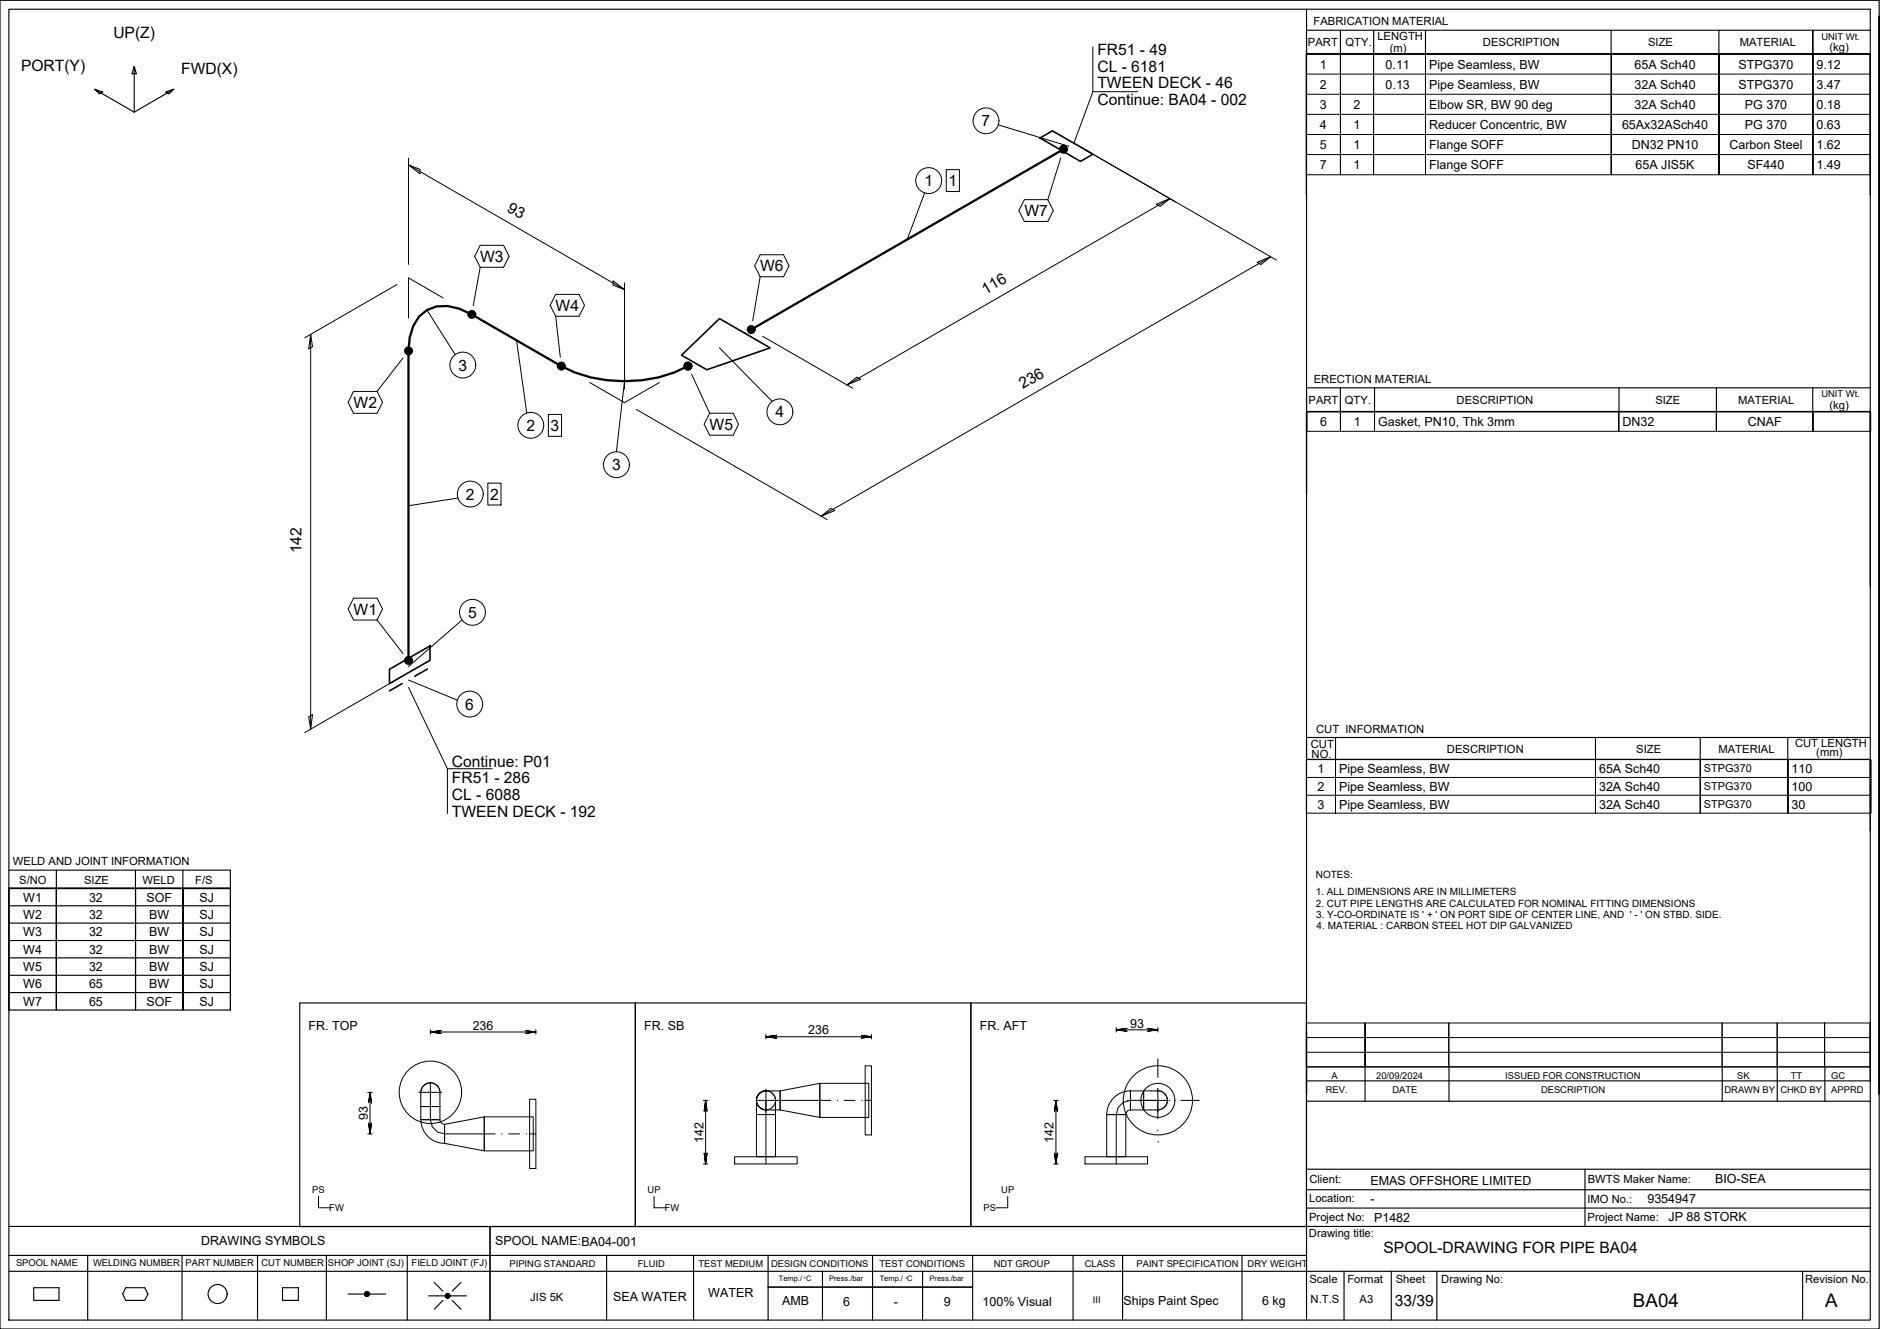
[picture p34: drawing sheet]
<svg xmlns="http://www.w3.org/2000/svg" width="420mm" height="297mm" viewBox="0 0 420 297" stroke-linecap="round" stroke-linejoin="round" font-family="sans-serif">
<defs><g id="words">
<g font-size="4.2">
<text x="365" y="292.1">BA04</text>
<text x="407.9" y="292.1">A</text>
</g>
<g font-size="3.5">
<text x="25.3" y="8.5">UP(Z)</text>
<text x="4.7" y="15.8">PORT(Y)</text>
<text x="40.5" y="16.6">FWD(X)</text>
<text x="245.3" y="16">CL - 6181</text>
<text x="245.3" y="12.2">FR51 - 49</text>
<text x="245.3" y="19.7">TWEEN DECK - 46</text>
<text x="245.3" y="23.5">Continue: BA04 - 002</text>
<text x="219.4" y="28.3">7</text>
<text x="206.6" y="41.6">1</text>
<text x="212" y="41.6">1</text>
<text x="113.1" y="47.2" transform="rotate(30 113.1 47.2)">93</text>
<text x="228.9" y="48.3">W7</text>
<text x="107.3" y="58.5">W3</text>
<text x="169.9" y="60.6">W6</text>
<text x="220.2" y="65.9" transform="rotate(-30 220.2 65.9)">116</text>
<text x="124.2" y="69.5">W4</text>
<text x="102.4" y="82.9">3</text>
<text x="228.6" y="87" transform="rotate(-30 228.6 87)">236</text>
<text x="79" y="91.2">W2</text>
<text x="173.3" y="93.3">4</text>
<text x="117.6" y="96.3">2</text>
<text x="123" y="96.3">3</text>
<text x="158.6" y="96.1">W5</text>
<text x="136.8" y="105.1">3</text>
<text x="104.1" y="111.7">2</text>
<text x="109.5" y="111.7">2</text>
<text x="67.4" y="123.6" transform="rotate(-90 67.4 123.6)">142</text>
<text x="79" y="137.4">W1</text>
<text x="104.6" y="138.1">5</text>
<text x="104" y="158.6">6</text>
<text x="101" y="171.3">Continue: P01</text>
<text x="101" y="175.1">FR51 - 286</text>
<text x="101" y="178.8">CL - 6088</text>
<text x="101" y="182.6">TWEEN DECK - 192</text>
<text x="309.2" y="280.1">SPOOL-DRAWING FOR PIPE BA04</text>
<text x="311.7" y="291.8">33/39</text>
</g>
<g font-size="2.8">
<text x="295" y="15.3">1</text>
<text x="309.7" y="15.3">0.11</text>
<text x="319.4" y="15.3">Pipe Seamless, BW</text>
<text x="365.3" y="15.3">65A Sch40</text>
<text x="388.6" y="15.3">STPG370</text>
<text x="406" y="15.3">9.12</text>
<text x="295" y="19.8">2</text>
<text x="309.7" y="19.8">0.13</text>
<text x="319.4" y="19.8">Pipe Seamless, BW</text>
<text x="365.3" y="19.8">32A Sch40</text>
<text x="388.6" y="19.8">STPG370</text>
<text x="406" y="19.8">3.47</text>
<text x="295" y="24.3">3</text>
<text x="295" y="28.8">4</text>
<text x="302.5" y="24.3">2</text>
<text x="302.5" y="28.8">1</text>
<text x="319.4" y="24.3">Elbow SR, BW 90 deg</text>
<text x="319.4" y="28.8">Reducer Concentric, BW</text>
<text x="362.5" y="28.8">65Ax32ASch40</text>
<text x="365.3" y="24.3">32A Sch40</text>
<text x="390" y="24.3">PG 370</text>
<text x="390" y="28.8">PG 370</text>
<text x="406" y="24.3">0.18</text>
<text x="406" y="28.8">0.63</text>
<text x="295" y="33.3">5</text>
<text x="302.5" y="33.3">1</text>
<text x="319.4" y="33.3">Flange SOFF</text>
<text x="364.7" y="33.3">DN32 PN10</text>
<text x="386.5" y="33.3">Carbon Steel</text>
<text x="406" y="33.3">1.62</text>
<text x="295" y="37.8">7</text>
<text x="302.5" y="37.8">1</text>
<text x="319.4" y="37.8">Flange SOFF</text>
<text x="365.5" y="37.8">65A JIS5K</text>
<text x="390.6" y="37.8">SF440</text>
<text x="406" y="37.8">1.49</text>
<text x="295.1" y="95.2">6</text>
<text x="302.6" y="95.2">1</text>
<text x="308" y="95.2">Gasket, PN10, Thk 3mm</text>
<text x="362.6" y="95.2">DN32</text>
<text x="390.6" y="95.2">CNAF</text>
<text x="294.4" y="172.7">1</text>
<text x="299.3" y="172.7">Pipe Seamless, BW</text>
<text x="357.4" y="172.7">65A Sch40</text>
<text x="400.4" y="172.7">110</text>
<text x="294.4" y="176.7">2</text>
<text x="299.3" y="176.7">Pipe Seamless, BW</text>
<text x="357.4" y="176.7">32A Sch40</text>
<text x="400.4" y="176.7">100</text>
<text x="294.4" y="180.7">3</text>
<text x="299.3" y="180.7">Pipe Seamless, BW</text>
<text x="357.4" y="180.7">32A Sch40</text>
<text x="400.4" y="180.7">30</text>
<text x="5.2" y="201.5">W1</text>
<text x="19.9" y="201.5">32</text>
<text x="32.7" y="201.5">SOF</text>
<text x="44.6" y="201.5">SJ</text>
<text x="5.2" y="205.4">W2</text>
<text x="5.2" y="209.3">W3</text>
<text x="19.9" y="205.4">32</text>
<text x="19.9" y="209.3">32</text>
<text x="33.3" y="205.4">BW</text>
<text x="33.3" y="209.3">BW</text>
<text x="44.6" y="205.4">SJ</text>
<text x="44.6" y="209.3">SJ</text>
<text x="5.2" y="213.2">W4</text>
<text x="19.9" y="213.2">32</text>
<text x="33.3" y="213.2">BW</text>
<text x="44.6" y="213.2">SJ</text>
<text x="5.2" y="217">W5</text>
<text x="5.2" y="220.9">W6</text>
<text x="19.9" y="217">32</text>
<text x="19.9" y="220.9">65</text>
<text x="33.3" y="217">BW</text>
<text x="33.3" y="220.9">BW</text>
<text x="44.6" y="217">SJ</text>
<text x="44.6" y="220.9">SJ</text>
<text x="5.2" y="224.8">W7</text>
<text x="19.9" y="224.8">65</text>
<text x="32.7" y="224.8">SOF</text>
<text x="44.6" y="224.8">SJ</text>
<text x="69" y="230.2">FR. TOP</text>
<text x="105.6" y="230.2">236</text>
<text x="144" y="230.2">FR. SB</text>
<text x="180.6" y="231.2">236</text>
<text x="219" y="230.2">FR. AFT</text>
<text x="252.6" y="229.7">93</text>
<text x="82.2" y="250.3" transform="rotate(-90 82.2 250.3)">93</text>
<text x="157.2" y="255.4" transform="rotate(-90 157.2 255.4)">142</text>
<text x="235.5" y="255.4" transform="rotate(-90 235.5 255.4)">142</text>
<text x="306.3" y="265">EMAS OFFSHORE LIMITED</text>
<text x="306.3" y="268.8">-</text>
<text x="368.2" y="268.9">9354947</text>
<text x="383.3" y="264.4">BIO-SEA</text>
<text x="307.1" y="273.1">P1482</text>
<text x="372.9" y="273">JP 88 STORK</text>
<text x="45" y="278.2">DRAWING SYMBOLS</text>
<text x="110.6" y="278.3">SPOOL NAME:BA04-001</text>
<text x="137" y="290.8">SEA WATER</text>
<text x="158.3" y="290">WATER</text>
<text x="174.8" y="291.7">AMB</text>
<text x="188.5" y="291.9">6</text>
<text x="199.7" y="291.9">-</text>
<text x="210.9" y="291.8">9</text>
<text x="219.6" y="291.9">100% Visual</text>
<text x="251.1" y="291.7">Ships Paint Spec</text>
<text x="282.1" y="291.7">6 kg</text>
</g>
<g font-size="2.5">
<text x="293.6" y="5.7">FABRICATION MATERIAL</text>
<text x="292.3" y="10.3">PART</text>
<text x="300.7" y="10.3">QTY.</text>
<text x="307.8" y="8.9">LENGTH</text>
<text x="310.6" y="11.5">(m)</text>
<text x="331.4" y="10.3">DESCRIPTION</text>
<text x="368.3" y="10.3">SIZE</text>
<text x="388.8" y="10.3">MATERIAL</text>
<text x="408.9" y="11.4">(kg)</text>
<text x="293.6" y="85.7">ERECTION MATERIAL</text>
<text x="292.4" y="90.2">PART</text>
<text x="300.6" y="90.2">QTY.</text>
<text x="325.5" y="90.2">DESCRIPTION</text>
<text x="370" y="90.2">SIZE</text>
<text x="388.4" y="90.2">MATERIAL</text>
<text x="408.9" y="91.3">(kg)</text>
<text x="292.9" y="167.2">CUT</text>
<text x="294.1" y="163.9">CUT INFORMATION</text>
<text x="401.2" y="167">CUT LENGTH</text>
<text x="293.1" y="169.4">NO.</text>
<text x="323.4" y="168.3">DESCRIPTION</text>
<text x="365.7" y="168.3">SIZE</text>
<text x="384" y="168.3">MATERIAL</text>
<text x="405.9" y="169">(mm)</text>
<text x="2.9" y="193.4">WELD AND JOINT INFORMATION</text>
<text x="4.3" y="197.5">S/NO</text>
<text x="18.8" y="197.5">SIZE</text>
<text x="31.9" y="197.5">WELD</text>
<text x="43.6" y="197.5">F/S</text>
<text x="292.6" y="268.6">Location:</text>
<text x="292.6" y="264.5">Client:</text>
<text x="354.8" y="268.9">IMO No.:</text>
<text x="354.9" y="264.3">BWTS Maker Name:</text>
<text x="292.6" y="272.8">Project No:</text>
<text x="354.8" y="272.8">Project Name:</text>
<text x="292.5" y="276.4">Drawing title:</text>
<text x="292.7" y="286.7">Scale</text>
<text x="301.1" y="286.7">Format</text>
<text x="311.9" y="286.7">Sheet</text>
<text x="322.1" y="286.7">Drawing No:</text>
<text x="403.4" y="286.7">Revision No.</text>
<text x="118.5" y="290.8">JIS 5K</text>
<text x="292.9" y="291.3">N.T.S</text>
<text x="303.9" y="291.3">A3</text>
</g>
<g font-size="2.4">
<text x="380.8" y="172.6">STPG370</text>
<text x="380.8" y="176.6">STPG370</text>
<text x="380.8" y="180.6">STPG370</text>
</g>
<g font-size="2.2">
<text x="294.1" y="196.3">NOTES:</text>
<text x="294.1" y="200">1. ALL DIMENSIONS ARE IN MILLIMETERS</text>
<text x="294.1" y="202.7">2. CUT PIPE LENGTHS ARE CALCULATED FOR NOMINAL FITTING DIMENSIONS</text>
<text x="294.2" y="205.1">3. Y-CO-ORDINATE IS ' + ' ON PORT SIDE OF CENTER LINE, AND ' - ' ON STBD. SIDE.</text>
<text x="294.3" y="207.7">4. MATERIAL : CARBON STEEL HOT DIP GALVANIZED</text>
</g>
<g font-size="2.1">
<text x="407.1" y="8.9">UNIT Wt.</text>
<text x="407.1" y="88.8">UNIT Wt.</text>
<text x="296.3" y="244.4">REV.</text>
<text x="297.6" y="241.2">A</text>
<text x="307.6" y="241.2">20/09/2024</text>
<text x="311.2" y="244.4">DATE</text>
<text x="336.4" y="241.2">ISSUED FOR CONSTRUCTION</text>
<text x="344.4" y="244.4">DESCRIPTION</text>
<text x="385.4" y="244.4">DRAWN BY</text>
<text x="388.3" y="241.2">SK</text>
<text x="397.9" y="244.4">CHKD BY</text>
<text x="400.2" y="241.2">TT</text>
<text x="409.3" y="244.4">APPRD</text>
<text x="409.3" y="241.2">GC</text>
<text x="69.8" y="266.7">PS</text>
<text x="144.7" y="266.7">UP</text>
<text x="223.8" y="266.7">UP</text>
<text x="73.6" y="270.7">FW</text>
<text x="148.6" y="270.7">FW</text>
<text x="219.8" y="270.7">PS</text>
<text x="3.6" y="283">SPOOL NAME</text>
<text x="20.8" y="282.9">WELDING NUMBER</text>
<text x="41.5" y="282.9">PART NUMBER</text>
<text x="58.4" y="282.9">CUT NUMBER</text>
<text x="73.3" y="282.9">SHOP JOINT (SJ)</text>
<text x="92" y="283">FIELD JOINT (FJ)</text>
<text x="113.9" y="283.1">PIPING STANDARD</text>
<text x="142.6" y="283.1">FLUID</text>
<text x="156.1" y="283.1">TEST MEDIUM</text>
<text x="172.3" y="283.1">DESIGN CONDITIONS</text>
<text x="196.6" y="283.1">TEST CONDITIONS</text>
<text x="222.1" y="283.1">NDT GROUP</text>
<text x="242.4" y="283.1">CLASS</text>
<text x="254" y="283.1">PAINT SPECIFICATION</text>
<text x="278.8" y="283.1">DRY WEIGHT</text>
<text x="244.2" y="291.3">III</text>
</g>
<g font-size="1.7">
<text x="174.1" y="286.4">Temp./ C</text>
<text x="185.3" y="286.4">Press./bar</text>
<text x="196.6" y="286.4">Temp./ C</text>
<text x="207.8" y="286.4">Press./bar</text>
</g>
<g font-size=".7">
<text x="179.7" y="285.8">0</text>
<text x="202.4" y="285.8">0</text>
</g>
</g></defs>
<g fill="none" stroke="#000" stroke-width=".22">
<path d="M244.2 10.5v10h10.1M292 12.1h126v27h-126zM292 16.6h126M292 12.1v27M299.6 12.1v27v-27M307 12.1v27v-27M318.6 12.1v27v-27M360.1 12.1v27v-27M384.2 12.1v27v-27M405.2 12.1v27v-27M418 12.1v27M91.3 36.9l2.6 1v1z"/>
<path d="M91.3 35.4v23.7M91.3 36.9l48.3 27.8M211.5 37.9h2.9v4.9h-2.9zM223.1 27.9l15.7 4.8M237.1 35.3l-2.9 9.3M244.2 20.5l-4.2 11.5M292 34.6h126M292 30.1h126M292 25.6h126M292 21.1h126M107.3 54.8h5.2l1.3 2.5-1.3 2.4h-5.2l-1.2-2.4zM107.3 59.7l-1.5 8.6"/>
<path d="M169.9 56.9h5.2l1.2 2.5-1.2 2.5h-5.2l-1.2-2.5zM206.7 43.1l-3.9 10.4M228.9 44.6h5.3l1.2 2.5-1.2 2.4h-5.3l-1.2-2.4zM258.4 45.6l3.1-1.2-2.2 1.7zM261.5 44.4l-72.2 41.6M262.7 45.1l-20.1-11.6 42.7 24.6M280.9 58.6l3.1-1.2-2.2 1.7zM284 57.4l-100.5 58M69.4 74.7l.4 2.8-.8 .5zM69.4 74.7v88.3M88.7 63.6l-20.6 11.9M95.4 69.3l6.3 10"/>
<path d="M99.1 66.6l-7.8-4.5v9M115.4 76.1l2.3 16.2M124.2 65.8h5.2l1.2 2.4-1.2 2.5h-5.2l-1.2-2.5zM124.2 70.7l1 9.1M137 62.7l2.6 2-2.6-1zM139.6 63.3v23.7M160.8 77.8l11.8 11.9M169.9 61.9l-1.7 9.8M170.5 75.2l20.1 11.6M79 87.5h5.3l1.2 2.4-1.2 2.5h-5.3l-1.2-2.5zM90.1 80l-5.8 7.5M122.6 92.6h2.9v4.9h-2.9z"/>
<path d="M131.8 85.5l7.8 4.5 7.8-4.5M139.6 85.2l-1.8 15.8M142.2 91.5l42.6 24.6M154.6 83.6l4 8.8M158.6 92.4h5.3l1.2 2.4-1.2 2.5h-5.3l-1.2-2.5zM189.3 86l2.2-1.7 .8 .5zM292 92.1h126.1v4.3h-126.1zM292.1 92.1v4.3M299.6 92.1v4.3v-4.3M307.2 92.1v4.3v-4.3M361.8 92.1v4.3v-4.3M383.6 92.1v4.3v-4.3"/>
<path d="M405.2 92.1v4.3v-4.3M418 92.1v4.3M102.3 111.3l-11 1.7M109 108h3v4.9h-3zM183.5 115.4l2.2-1.8 .9 .5zM79 133.7h5.3l1.2 2.4-1.2 2.5h-5.3l-1.2-2.5zM84.3 138.6l5.8 7.5M103.3 138.6l-12 10.4M88.7 151.9l-20.6 11.8M91.3 153.6l8.7 18.2M91.3 152l10.9 4.5M69 160.2l.8-.5-.4 3.3z"/>
<path d="M110 171.8h-10v10M292 169.8h126.2v11.9h-126.2zM292 169.8v11.9M292 177.7h126.2M292 173.8h126.2M298.5 169.8v11.9v-11.9M356.6 169.8v11.9v-11.9M380 169.8v11.9v-11.9M399.6 169.8v11.9v-11.9M418 169.8v11.9M96.2 230.7l2.4-.4-2.4 .4 2.4 .3-2.4-.3h23.6M96.2 230.2v.9"/>
<path d="M117.3 230.3l2.5 .4-2.5 .3 2.5-.3zM119.8 230.2v.9M171.2 231.7l2.4-.3-2.4 .3 2.4 .3-2.4-.3h23.6l-2.4-.3 2.4 .3-2.4 .3 2.4-.3M171.2 231.2v1M193.4 238.2h1.4v15.5h-1.4zM194.8 231.2v1M249.5 230.2l2.4 .3-2.4-.3 2.4-.3zM249.5 229.7v1M249.5 230.2h9.3M256.3 229.9l2.5 .3-2.5 .3 2.5-.3zM258.8 229.7v1M258.8 236.7v4.1"/>
<path d="M292 228.6h126v9.8h-126zM292 228.6v9.8M292 235.2h126M292 231.9h126M305.1 228.6v9.8v-9.8M323.8 228.6v9.8M384.9 228.6v9.8M397.2 228.6v9.8M407.8 228.6v9.8v-9.8M418 228.6v9.8M82.2 244.1h1M82.2 253.4h1"/>
<path d="M82.7 244.1l-.3 2.4 .3-2.4 .3 2.4zM82.7 244.1v9.3l.3-2.4-.3 2.4-.3-2.4 .3 2.4M93.6 244.1h5.1M94 244.1v3.2h4.3v-3.2M94 247.3h4.3v3h-4.3zM94.1 250.2a5.3 5.3 0 0 0 5.3 5.4v-4.3a1.05 1.05 0 0 1-1.1-1.1l-4.3 .1M94.1 244.1a2.13 2.13 0 0 1 2.1-2.1 2.13 2.13 0 0 1 2.1 2.1M96.2 242v8.3l.4 1.5 1.2 1.2 1.6 .4h11.3M99.4 251.3l8.8-1.7v7.6l-8.8-1.6zM108.2 249.6h11v7.6h-11zM112.1 253.4h.1M113.7 253.4h2.4"/>
<path d="M117.6 253.4h.1M118.4 245.7h1.4v15.5h-1.4zM118.4 253.4h1.4M157.2 245.9h1M157.7 245.9l.3 2.5-.3-2.5-.3 2.5 .3-2.5v14.2l.3-2.4-.3 2.4-.3-2.4 .3 2.4M164.2 258.5h14v1.6h-14zM169.1 249.1h4.2v9.4h-4.2zM169.1 245.9a2.13 2.13 0 0 1 2.1-2.1 2.13 2.13 0 0 1 2.1 2.1M169.1 245.9h16.6M169.1 245.9v3.2M169.7 244.4a3.3 3.3 0 0 1 3.1-.6h1.5v4.3h-3.1a2.13 2.13 0 0 1-2-1.4 2.13 2.13 0 0 1 .5-2.3zM171.2 243.4v16.7"/>
<path d="M173.3 245.9v3.2M174.3 243.8l8.9-1.7v7.7l-8.9-1.7zM183.2 242.1h11v7.7h-11zM187.1 245.9h.1M188.7 245.9h2.4M192.6 245.9h.1M193.4 245.9h1.4M235.5 245.9h1M236 245.9l.3 2.5-.3-2.5-.3 2.5 .3-2.5v14.2l.3-2.4-.3 2.4-.3-2.4 .3 2.4M242.5 258.5h14v1.6h-14zM247.3 249.1h4.3v9.4h-4.3zM248.9 245.4a5.3 5.3 0 0 1 3.8-1.6v4.3a1.05 1.05 0 0 0-1.1 1h-4.2a5.3 5.3 0 0 1 1.5-3.7z"/>
<path d="M251.9 245.9h.3M252.6 243.8h3v4.3h-3zM258.8 255.2h.1M258.8 243.8h-3.2v4.3h3.2M258.8 243.3v6.8M258.8 252.5v.3M258.8 243.8a2.13 2.13 0 0 1 2.1 2.1 2.13 2.13 0 0 1-2.1 2.2M260.9 245.9h-8.3l-1.5 .5-1.2 1.1-.4 1.6v11M261.2 245.9h.2M263.9 245.9h4.1M71.2 267.4v2.5h2.6M146.2 267.4v2.5h2.6"/>
<path d="M157.2 260.1h1M225.2 267.4v2.5h-2.5M235.5 260.1h1"/>
<circle cx="220.4" cy="27" r="2.89"/>
<circle cx="207.5" cy="40.4" r="2.89"/>
<circle cx="103.4" cy="81.6" r="2.89"/>
<circle cx="118.6" cy="95.1" r="2.89"/>
<circle cx="174.3" cy="92" r="2.89"/>
<circle cx="105.1" cy="110.4" r="2.89"/>
<circle cx="137.8" cy="103.9" r="2.89"/>
<circle cx="105.6" cy="136.9" r="2.89"/>
<circle cx="105" cy="157.4" r="2.89"/>
<circle cx="96.2" cy="244.1" r="7"/>
<circle cx="171.2" cy="245.9" r="2.13"/>
<circle cx="258.8" cy="245.9" r="7.7"/>
<circle cx="258.8" cy="245.9" r="3.8"/>
</g>
<g fill="none" stroke="#000" stroke-width=".25">
<path d="M0 .1h420v296.9h-420zM2 2.1h416v292.9h-416zM21.1 19.9l1.8 .7-.7 .4zM21.1 19.9l8.9 5.2M30 14.8l.5 1.7h-1zM30 14.8v10.3M38.8 19.9l-8.8 5.2M292 2.1v292.9M292 6.8h126M299.6 6.8v5.3M307 6.8v5.3M318.6 6.8v5.3"/>
<path d="M360.1 6.8v5.3M384.2 6.8v5.3M405.1 6.8v5.3v-5.3M418 12.1h-126v31.5v-31.5h126v31.5M420 3.6v240.9v-240.9M37.1 20.6l1.7-.7-1 1.1zM292 92v18.3v-18.3h126zM292 86.7h126M299.6 86.7v5.3M307.2 86.7v5.3M361.8 86.7v5.3M383.6 86.7v5.3"/>
<path d="M405.1 86.7v5.2M418 92.1v38.9M292 169.7l126 .1v15.9M292 164.8h126M298.5 164.8v4.9M356.6 164.8v4.9M380 164.8v4.9M399.5 164.8v4.9M2 198.6h49.5v27.1h-49.5zM2 198.6v27.1M2 194.5h49.5v4.1h-49.5M12.6 198.6v27.1v-27.1"/>
<path d="M12.6 194.5v4.1M30.3 194.5v4.1M30.3 198.6v27.1v-27.1M40.9 194.5v4.1M40.9 198.6v27.1v-27.1M51.5 198.6h-49.5h49.5M51.5 198.6v27.1M2 218h49.5M2 214.1h49.5M2 210.2h49.5M2 206.3h49.5M2 202.4h49.5"/>
<path d="M2 221.9h49.5M67 224.2h75v50h-75zM142 224.2h75v50h-75zM217 224.2h75v50h-75zM292 230.6v13.9v-13.9M292 238.4h126M305.1 238.4v7.7M323.8 238.4v7.7M384.9 238.4v7.7M397.2 238.4v7.7M407.8 238.4v7.7M418 228.5v13.1"/>
<path d="M292 246.1h126M292 241.6h126M2 274.1h416M109.5 274.1v20.9M292 261.3h126M292 270h126M292 265.9h126M354.2 261.3v12.8M2 284.1h416M2 280.6h290M7.5 287.8h5.7v2.8h-5.7zM19.6 280.6v14.4"/>
<path d="M28.1 287.8h4.2l.8 1.4-.8 1.4h-4.2l-.7-1.4zM40.7 280.6v14.4M57.6 280.6v14.4M63.1 287.8h3.6v2.8h-3.6zM72.9 280.6v14.4M77.8 289.2h3.7M81.7 288.8l-.1 .2M81.9 288.7l-.4 .4M82 288.7l-.5 .6M82.1 288.7l-.6 .7M82.2 288.8l-.7 .6M82.3 288.8l-.7 .7"/>
<path d="M82.3 288.8l-.7 .8M82.4 288.9l-.7 .7M82.4 289l-.7 .7M82.5 289l-.7 .7M82.5 289.5l-.3 .2M82.5 289.1l-.6 .6M82.5 289.2l-.5 .5M82.5 289.3l-.4 .4M82.5 289.2h3.7M91 280.6v14.4M95.8 289.6h3.7M97 286.6l2 2"/>
<path d="M99 290.7l-2 1.9M99.9 289.1l-.3 .3M100 289.1l-.5 .5M100.1 289.1l-.6 .6M100.2 289.1l-.7 .7M100.2 289.2l-.6 .6M100.3 289.2l-.7 .7M100.4 289.2l-.7 .8M100.4 289.3l-.7 .7M100.5 289.4l-.7 .7M100.5 289.9l-.1 .1M100.5 289.5l-.6 .6"/>
<path d="M100.5 289.7l-.4 .4M100.6 289.6h3.6M100.6 289.6l-.6 .5M101.1 290.7l1.9 1.9M103 286.6l-1.9 2M135.6 280.6v14.4M155 280.6v14.4M171.7 287.7h45.7M171.7 280.6v14.4M183.8 284.1v10.9M195 280.6v14.4M206.2 284.1v10.9"/>
<path d="M217.4 280.6v14.4M239.8 280.6v14.4M250.9 280.7v14.3M277.6 280.6v14.4M300.4 284.1v10.9M310.9 284.1v10.9M321.1 284.1v10.9M402.9 284.1v10.9"/>
<circle cx="48.6" cy="289.2" r="2.13"/>
<circle cx="82" cy="289.2" r=".54"/>
<circle cx="100" cy="289.6" r=".54"/>
</g>
<path d="M232.4 30.8l2.8-1.6 9.1 5.3-2.8 1.6zM152.3 79.4l8.5-8.2 11.3 6.6-14.1 4.8zM87 149.6l9.1-5.2v3.2l-9.1 5.2zM89.9 152.8l-2.9 1.6M95.5 149.5l-2.8 1.7" fill="none" stroke="#000" stroke-width=".36"/>
<g fill="none" stroke="#000" stroke-width=".51">
<path d="M237.7 33.4l-69.8 40.3M153.7 81.8a31.4 31.4 0 0 1-28.3 0l-20-11.5a10 10 0 0 0-10-1 10.1 10.1 0 0 0-4.1 9.1v69.2"/>
<circle cx="237.7" cy="33.4" r=".75"/>
<circle cx="237.7" cy="33.4" r=".37"/>
<circle cx="91.3" cy="78.4" r=".75"/>
<circle cx="91.3" cy="78.4" r=".37"/>
<circle cx="105.4" cy="70.3" r=".75"/>
<circle cx="105.4" cy="70.3" r=".37"/>
<circle cx="167.9" cy="73.7" r=".75"/>
<circle cx="167.9" cy="73.7" r=".37"/>
<circle cx="125.4" cy="81.8" r=".75"/>
<circle cx="125.4" cy="81.8" r=".37"/>
<circle cx="153.7" cy="81.8" r=".75"/>
<circle cx="153.7" cy="81.8" r=".37"/>
<circle cx="91.3" cy="147.6" r=".75"/>
<circle cx="91.3" cy="147.6" r=".37"/>
</g>
<path d="M204.4 37.3v6.2M211.3 37.7v5.3M217.2 23.9v6.2M100.3 78.5v6.2M115.5 92v6.2M122.3 92.4v5.3M171.2 89v6.2M102 107.3v6.2M108.8 107.8v5.3M134.7 100.8v6.2M102.5 133.8v6.2M101.9 154.3v6.2" fill="none" stroke="#fff" stroke-width=".22"/>
<g fill="#fff" stroke="#fff" stroke-width=".22">
<path d="M210.7 37.3l-6.3 6.2h6.3zM204.4 37.3h6.3l-6.3 6.2z"/>
<path d="M108.1 154.3l-6.2 6.2h6.2zM101.9 154.3h6.2l-6.2 6.2z"/>
<path d="M102.5 140h6.2v-6.2zM102.5 133.8h6.2l-6.2 6.2z"/>
<path d="M108.2 107.3l-6.2 6.2h6.2zM102 107.3h6.2l-6.2 6.2z"/>
<path d="M106.5 78.5l-6.2 6.2h6.2zM100.3 78.5h6.2l-6.2 6.2z"/>
<path d="M121.7 92l-6.2 6.2h6.2zM115.5 92h6.2l-6.2 6.2z"/>
<path d="M140.8 100.8l-6.1 6.2h6.1zM134.7 100.8h6.1l-6.1 6.2z"/>
<path d="M171.2 95.2h6.2v-6.2zM171.2 89h6.2l-6.2 6.2z"/>
<path d="M217.2 30.1h6.2v-6.2zM217.2 23.9h6.2l-6.2 6.2z"/>
<path d="M214.6 37.7l-3.3 5.3h3.3zM211.3 37.7h3.3l-3.3 5.3z"/>
<path d="M112.2 107.8l-3.4 5.3h3.4zM108.8 107.8h3.4l-3.4 5.3z"/>
<path d="M125.7 92.4l-3.4 5.3h3.4zM122.3 92.4h3.4l-3.4 5.3z"/>
</g>
<use href="#words"/>
</svg>
